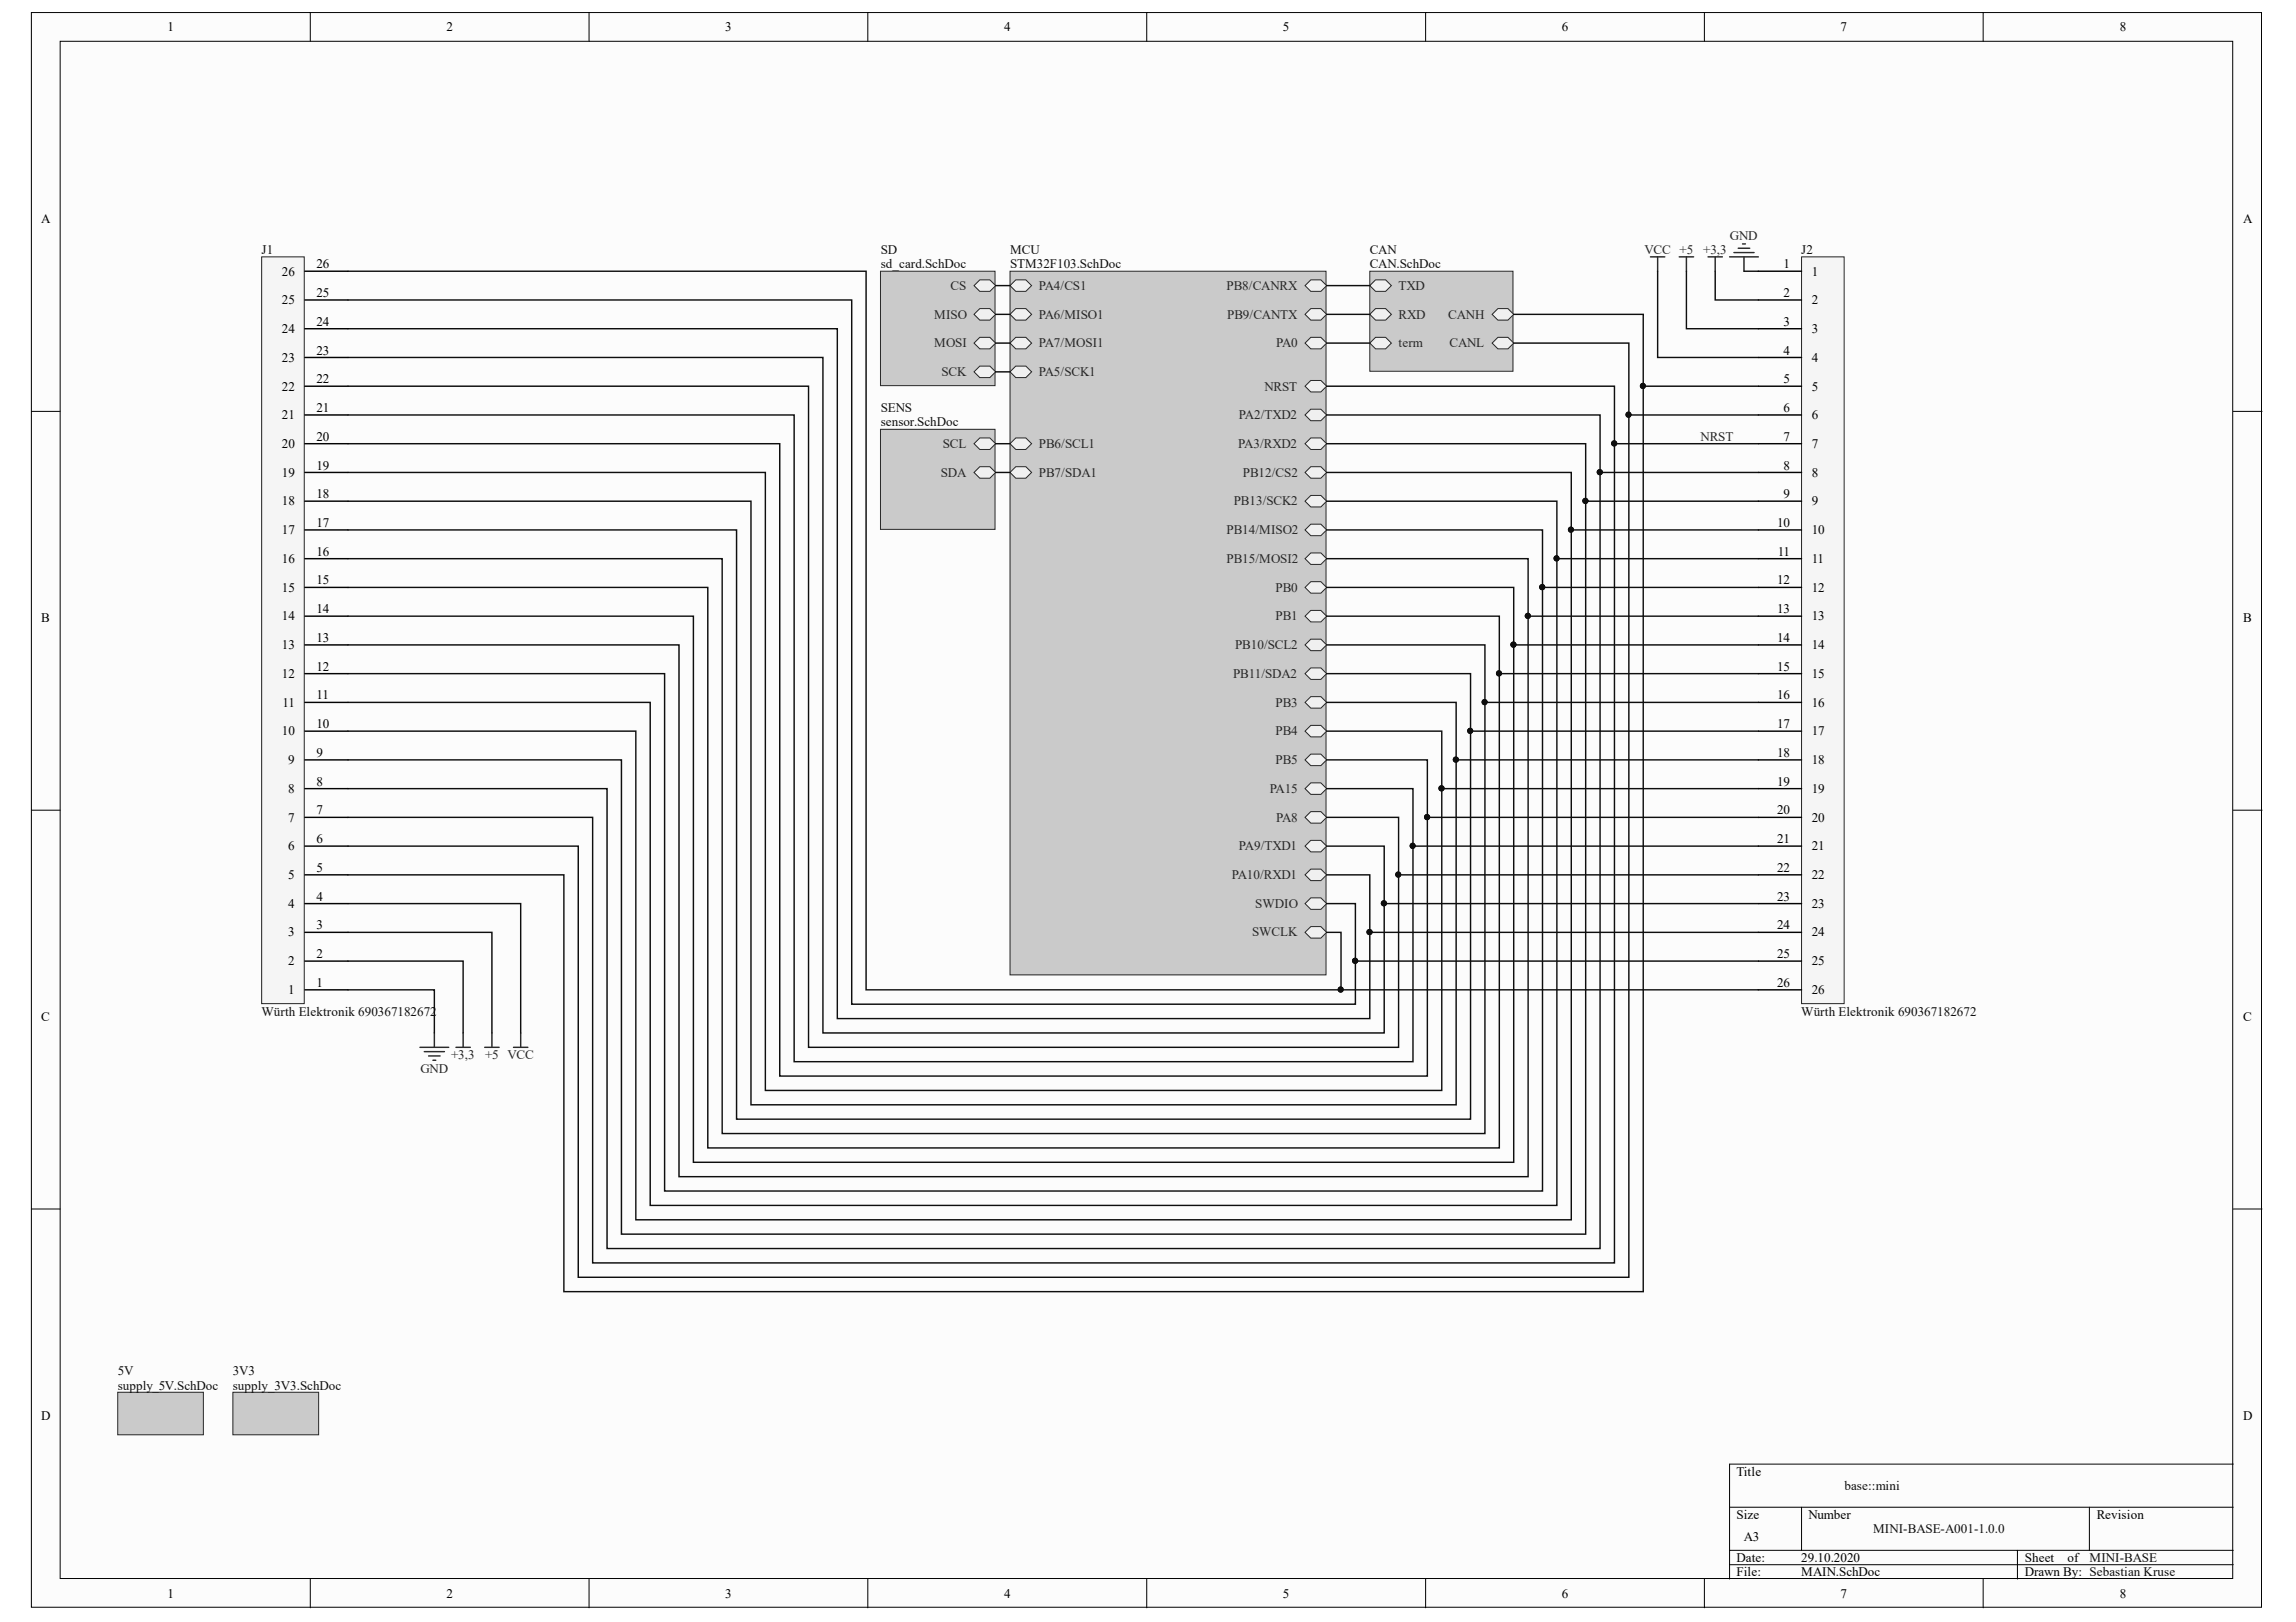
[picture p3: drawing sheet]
<svg xmlns="http://www.w3.org/2000/svg" width="297mm" height="210mm" viewBox="0 0 297 210" stroke-linecap="round" stroke-linejoin="round" font-family="sans-serif">
<defs><g id="words">
<g font-size="1.7">
<text x="21.7" y="4.1">1</text>
<text x="57.8" y="4.1">2</text>
<text x="93.8" y="4.1">3</text>
<text x="129.9" y="4.1">4</text>
<text x="166" y="4.1">5</text>
<text x="202.1" y="4.1">6</text>
<text x="238.1" y="4.1">7</text>
<text x="274.2" y="4.1">8</text>
<text x="5.3" y="28.9">A</text>
<text x="290.2" y="28.9">A</text>
<text x="36.5" y="35.7">26</text>
<text x="40.9" y="34.7">26</text>
<text x="230.7" y="34.7">1</text>
<text x="234.4" y="35.7">1</text>
<text x="36.5" y="39.4">25</text>
<text x="40.9" y="38.5">25</text>
<text x="230.7" y="38.5">2</text>
<text x="234.4" y="39.4">2</text>
<text x="36.5" y="46.8">23</text>
<text x="36.5" y="43.1">24</text>
<text x="40.9" y="45.9">23</text>
<text x="40.9" y="42.2">24</text>
<text x="230.7" y="42.2">3</text>
<text x="230.7" y="45.9">4</text>
<text x="234.4" y="43.1">3</text>
<text x="234.4" y="46.8">4</text>
<text x="36.5" y="50.5">22</text>
<text x="40.9" y="53.3">21</text>
<text x="40.9" y="49.6">22</text>
<text x="230.7" y="49.6">5</text>
<text x="230.7" y="53.3">6</text>
<text x="234.4" y="50.5">5</text>
<text x="36.5" y="58">20</text>
<text x="36.5" y="54.3">21</text>
<text x="40.9" y="57">20</text>
<text x="230.7" y="57">7</text>
<text x="234.4" y="54.3">6</text>
<text x="234.4" y="58">7</text>
<text x="36.5" y="65.4">18</text>
<text x="36.5" y="61.7">19</text>
<text x="40.9" y="64.5">18</text>
<text x="40.9" y="60.8">19</text>
<text x="230.7" y="60.8">8</text>
<text x="230.7" y="64.5">9</text>
<text x="234.4" y="61.7">8</text>
<text x="234.4" y="65.4">9</text>
<text x="36.5" y="69.1">17</text>
<text x="40.9" y="71.9">16</text>
<text x="40.9" y="68.2">17</text>
<text x="229.9" y="68.2">10</text>
<text x="230" y="71.9">11</text>
<text x="234.4" y="69.1">10</text>
<text x="36.5" y="76.6">15</text>
<text x="36.5" y="72.9">16</text>
<text x="40.9" y="75.6">15</text>
<text x="229.9" y="75.6">12</text>
<text x="234.4" y="72.9">11</text>
<text x="234.4" y="76.6">12</text>
<text x="5.3" y="80.5">B</text>
<text x="36.5" y="80.3">14</text>
<text x="40.9" y="83.1">13</text>
<text x="40.9" y="79.4">14</text>
<text x="229.9" y="79.4">13</text>
<text x="229.9" y="83.1">14</text>
<text x="234.4" y="80.3">13</text>
<text x="290.2" y="80.5">B</text>
<text x="36.5" y="87.7">12</text>
<text x="36.5" y="84">13</text>
<text x="40.9" y="86.8">12</text>
<text x="229.9" y="86.8">15</text>
<text x="234.4" y="84">14</text>
<text x="234.4" y="87.7">15</text>
<text x="36.5" y="95.2">10</text>
<text x="36.5" y="91.4">11</text>
<text x="40.9" y="94.2">10</text>
<text x="40.9" y="90.5">11</text>
<text x="229.9" y="90.5">16</text>
<text x="229.9" y="94.2">17</text>
<text x="234.4" y="91.4">16</text>
<text x="234.4" y="95.2">17</text>
<text x="37.3" y="98.9">9</text>
<text x="40.9" y="101.7">8</text>
<text x="40.9" y="98">9</text>
<text x="229.9" y="98">18</text>
<text x="229.9" y="101.7">19</text>
<text x="234.4" y="98.9">18</text>
<text x="37.3" y="106.3">7</text>
<text x="37.3" y="102.6">8</text>
<text x="40.9" y="105.4">7</text>
<text x="229.9" y="105.4">20</text>
<text x="234.4" y="102.6">19</text>
<text x="234.4" y="106.3">20</text>
<text x="37.3" y="113.8">5</text>
<text x="37.3" y="110">6</text>
<text x="40.9" y="112.8">5</text>
<text x="40.9" y="109.1">6</text>
<text x="229.9" y="109.1">21</text>
<text x="229.9" y="112.8">22</text>
<text x="234.4" y="110">21</text>
<text x="234.4" y="113.8">22</text>
<text x="37.3" y="117.5">4</text>
<text x="40.9" y="116.5">4</text>
<text x="229.9" y="116.5">23</text>
<text x="234.4" y="117.5">23</text>
<text x="37.3" y="124.9">2</text>
<text x="37.3" y="121.2">3</text>
<text x="40.9" y="124">2</text>
<text x="40.9" y="120.3">3</text>
<text x="229.9" y="120.3">24</text>
<text x="229.9" y="124">25</text>
<text x="234.4" y="121.2">24</text>
<text x="234.4" y="124.9">25</text>
<text x="37.3" y="128.6">1</text>
<text x="40.9" y="127.7">1</text>
<text x="229.9" y="127.7">26</text>
<text x="234.4" y="128.6">26</text>
<text x="5.3" y="132.2">C</text>
<text x="290.2" y="132.2">C</text>
<text x="5.3" y="183.7">D</text>
<text x="290.2" y="183.7">D</text>
<text x="224.7" y="191">Title</text>
<text x="224.7" y="196.6">Size</text>
<text x="234" y="196.6">Number</text>
<text x="271.3" y="196.6">Revision</text>
<text x="224.7" y="202.2">Date:</text>
<text x="225.6" y="199.4">A3</text>
<text x="233" y="202.2">29.10.2020</text>
<text x="262" y="202.2">Sheet</text>
<text x="267.5" y="202.2">of</text>
<text x="21.7" y="206.8">1</text>
<text x="57.8" y="206.8">2</text>
<text x="93.8" y="206.8">3</text>
<text x="129.9" y="206.8">4</text>
<text x="166" y="206.8">5</text>
<text x="202.1" y="206.8">6</text>
<text x="224.7" y="204">File:</text>
<text x="233" y="204">MAIN.SchDoc</text>
<text x="238.1" y="206.8">7</text>
<text x="262" y="204">Drawn By: Sebastian Kruse</text>
<text x="274.2" y="206.8">8</text>
</g>
<g font-size="1.7" fill="#0e0e0e">
<text x="33.8" y="32.9">J1</text>
<text x="113.9" y="32.9">SD</text>
<text x="113.9" y="34.7">sd_card.SchDoc</text>
<text x="130.7" y="32.9">MCU</text>
<text x="130.7" y="34.7">STM32F103.SchDoc</text>
<text x="177.2" y="32.9">CAN</text>
<text x="177.2" y="34.7">CAN.SchDoc</text>
<text x="233" y="32.9">J2</text>
<text x="113.9" y="53.3">SENS</text>
<text x="113.9" y="55.2">sensor.SchDoc</text>
<text x="33.8" y="131.4">Würth Elektronik 690367182672</text>
<text x="233" y="131.4">Würth Elektronik 690367182672</text>
<text x="15.2" y="178">5V</text>
<text x="15.2" y="179.8">supply_5V.SchDoc</text>
<text x="30.1" y="178">3V3</text>
<text x="30.1" y="179.8">supply_3V3.SchDoc</text>
<text x="238.6" y="192.9">base::mini</text>
<text x="242.3" y="198.4">MINI-BASE-A001-1.0.0</text>
<text x="270.3" y="202.2">MINI-BASE</text>
</g>
<g font-size="1.7" fill="#262626">
<text x="212.7" y="32.9">VCC +5</text>
<text x="220.3" y="32.9">+3,3</text>
<text x="223.8" y="31">GND</text>
<text x="120.9" y="41.2">MISO</text>
<text x="123" y="37.5">CS</text>
<text x="134.4" y="37.5">PA4/CS1</text>
<text x="134.4" y="41.2">PA6/MISO1</text>
<text x="158.7" y="37.5">PB8/CANRX</text>
<text x="158.8" y="41.2">PB9/CANTX</text>
<text x="180.9" y="37.5">TXD</text>
<text x="180.9" y="41.2">RXD</text>
<text x="187.4" y="41.2">CANH</text>
<text x="120.9" y="45">MOSI</text>
<text x="134.4" y="45">PA7/MOSI1</text>
<text x="165.1" y="45">PA0</text>
<text x="180.9" y="45">term</text>
<text x="187.5" y="45">CANL</text>
<text x="121.8" y="48.7">SCK</text>
<text x="134.4" y="48.7">PA5/SCK1</text>
<text x="163.6" y="50.5">NRST</text>
<text x="122" y="58">SCL</text>
<text x="134.4" y="58">PB6/SCL1</text>
<text x="160.2" y="58">PA3/RXD2</text>
<text x="160.3" y="54.3">PA2/TXD2</text>
<text x="220" y="57">NRST</text>
<text x="121.7" y="61.7">SDA</text>
<text x="134.4" y="61.7">PB7/SDA1</text>
<text x="159.6" y="65.4">PB13/SCK2</text>
<text x="160.8" y="61.7">PB12/CS2</text>
<text x="158.7" y="69.1">PB14/MISO2</text>
<text x="158.7" y="72.9">PB15/MOSI2</text>
<text x="165" y="76.6">PB0</text>
<text x="165" y="80.3">PB1</text>
<text x="159.5" y="87.7">PB11/SDA2</text>
<text x="159.8" y="84">PB10/SCL2</text>
<text x="165" y="91.4">PB3</text>
<text x="165" y="95.2">PB4</text>
<text x="165" y="98.9">PB5</text>
<text x="164.3" y="102.6">PA15</text>
<text x="165.1" y="106.3">PA8</text>
<text x="159.4" y="113.8">PA10/RXD1</text>
<text x="160.3" y="110">PA9/TXD1</text>
<text x="162.4" y="117.5">SWDIO</text>
<text x="162" y="121.2">SWCLK</text>
<text x="58.4" y="137">+3,3</text>
<text x="62.8" y="137">+5 VCC</text>
<text x="54.4" y="138.9">GND</text>
</g>
</g></defs>
<g fill="#fcfcfc" stroke="#000" stroke-width=".13">
<path d="M4.1 1.6h288.5v206.4h-288.5z"/>
<path d="M7.8 5.3h281.1v199h-281.1z"/>
</g>
<g fill="none" stroke="#000" stroke-width=".13">
<path d="M40.1 1.6v3.7M76.2 1.6v3.7M112.3 1.6v3.7M148.4 1.6v3.7M184.4 1.6v3.7M220.5 1.6v3.7M256.6 1.6v3.7M4.1 53.2h3.7M288.9 53.2h3.8M4.1 104.8h3.7M288.9 104.8h3.8M4.1 156.5h3.7"/>
<path d="M288.9 156.5h3.8M223.8 195.1h65.1M233.1 195.1v5.5M270.3 195.1v5.5M288.9 189.5h-65.1v14.8M40.1 204.3v3.8M76.2 204.3v3.8M112.3 204.3v3.8M148.4 204.3v3.8M184.4 204.3v3.8M220.5 204.3v3.8M223.8 200.6h65.1"/>
<path d="M223.8 202.5h65.1M256.6 204.3v3.8M261 200.6v3.7"/>
</g>
<path d="M130.7 35.1h40.9v91.1h-40.9z" fill="#cacaca" stroke="#262626" stroke-width=".13"/>
<g fill="#f0f0f0" stroke="#262626" stroke-width=".13">
<path d="M168.8 37l.8-.8h1.3l.7 .8-.7 .7h-1.3z" fill-rule="evenodd"/>
<path d="M168.8 40.7l.8-.8h1.3l.7 .8-.7 .7h-1.3z" fill-rule="evenodd"/>
<path d="M168.8 61.1l.8-.7h1.3l.7 .7-.7 .8h-1.3z" fill-rule="evenodd"/>
<path d="M130.7 37l.7-.8h1.3l.8 .8-.8 .7h-1.3z" fill-rule="evenodd"/>
<path d="M168.8 68.6l.8-.8h1.3l.7 .8-.7 .7h-1.3z" fill-rule="evenodd"/>
<path d="M130.7 40.7l.7-.8h1.3l.8 .8-.8 .7h-1.3z" fill-rule="evenodd"/>
<path d="M168.8 72.3l.8-.7h1.3l.7 .7-.7 .7h-1.3z" fill-rule="evenodd"/>
<path d="M130.7 44.4l.7-.7h1.3l.8 .7-.8 .7h-1.3z" fill-rule="evenodd"/>
<path d="M168.8 44.4l.8-.7h1.3l.7 .7-.7 .7h-1.3z" fill-rule="evenodd"/>
<path d="M168.8 53.7l.8-.7h1.3l.7 .7-.7 .7h-1.3z" fill-rule="evenodd"/>
<path d="M168.8 57.4l.8-.7h1.3l.7 .7-.7 .8h-1.3z" fill-rule="evenodd"/>
<path d="M168.8 105.8l.8-.8h1.3l.7 .8-.7 .7h-1.3z" fill-rule="evenodd"/>
<path d="M168.8 76l.8-.7h1.3l.7 .7-.7 .8h-1.3z" fill-rule="evenodd"/>
<path d="M168.8 79.7l.8-.7h1.3l.7 .7-.7 .8h-1.3z" fill-rule="evenodd"/>
<path d="M168.8 90.9l.8-.7h1.3l.7 .7-.7 .7h-1.3z" fill-rule="evenodd"/>
<path d="M168.8 94.6l.8-.7h1.3l.7 .7-.7 .8h-1.3z" fill-rule="evenodd"/>
<path d="M168.8 98.3l.8-.7h1.3l.7 .7-.7 .8h-1.3z" fill-rule="evenodd"/>
<path d="M168.8 102.1l.8-.8h1.3l.7 .8-.7 .7h-1.3z" fill-rule="evenodd"/>
<path d="M168.8 113.2l.8-.7h1.3l.7 .7-.7 .8h-1.3z" fill-rule="evenodd"/>
<path d="M168.8 64.9l.8-.8h1.3l.7 .8-.7 .7h-1.3z" fill-rule="evenodd"/>
<path d="M130.7 48.1l.7-.7h1.3l.8 .7-.8 .8h-1.3z" fill-rule="evenodd"/>
<path d="M130.7 57.4l.7-.7h1.3l.8 .7-.8 .8h-1.3z" fill-rule="evenodd"/>
<path d="M168.8 83.5l.8-.8h1.3l.7 .8-.7 .7h-1.3z" fill-rule="evenodd"/>
<path d="M130.7 61.1l.7-.7h1.3l.8 .7-.8 .8h-1.3z" fill-rule="evenodd"/>
<path d="M168.8 87.2l.8-.8h1.3l.7 .8-.7 .7h-1.3z" fill-rule="evenodd"/>
<path d="M168.8 120.7l.8-.8h1.3l.7 .8-.7 .7h-1.3z" fill-rule="evenodd"/>
<path d="M168.8 116.9l.8-.7h1.3l.7 .7-.7 .8h-1.3z" fill-rule="evenodd"/>
<path d="M168.8 109.5l.8-.7h1.3l.7 .7-.7 .7h-1.3z" fill-rule="evenodd"/>
<path d="M168.8 50l.8-.8h1.3l.7 .8-.7 .7h-1.3z" fill-rule="evenodd"/>
</g>
<g fill="#cacaca" stroke="#262626" stroke-width=".13">
<path d="M30.1 180.2h11.1v5.5h-11.1z"/>
<path d="M113.9 35.1h14.8v14.8h-14.8z"/>
</g>
<g fill="#f0f0f0" stroke="#262626" stroke-width=".13">
<path d="M126 37l.8-.8h1.3l.7 .8-.7 .7h-1.3z" fill-rule="evenodd"/>
<path d="M126 40.7l.8-.8h1.3l.7 .8-.7 .7h-1.3z" fill-rule="evenodd"/>
<path d="M126 44.4l.8-.7h1.3l.7 .7-.7 .7h-1.3z" fill-rule="evenodd"/>
<path d="M126 48.1l.8-.7h1.3l.7 .7-.7 .8h-1.3z" fill-rule="evenodd"/>
</g>
<path d="M113.9 55.6h14.8v12.9h-14.8z" fill="#cacaca" stroke="#262626" stroke-width=".13"/>
<g fill="#f0f0f0" stroke="#262626" stroke-width=".13">
<path d="M126 57.4l.8-.7h1.3l.7 .7-.7 .8h-1.3z" fill-rule="evenodd"/>
<path d="M126 61.1l.8-.7h1.3l.7 .7-.7 .8h-1.3z" fill-rule="evenodd"/>
</g>
<path d="M177.2 35.1h18.5v12.9h-18.5z" fill="#cacaca" stroke="#262626" stroke-width=".13"/>
<g fill="#f0f0f0" stroke="#262626" stroke-width=".13">
<path d="M177.2 37l.8-.8h1.3l.7 .8-.7 .7h-1.3z" fill-rule="evenodd"/>
<path d="M177.2 40.7l.8-.8h1.3l.7 .8-.7 .7h-1.3z" fill-rule="evenodd"/>
<path d="M177.2 44.4l.8-.7h1.3l.7 .7-.7 .7h-1.3z" fill-rule="evenodd"/>
<path d="M193 40.7l.8-.8h1.3l.7 .8-.7 .7h-1.3z" fill-rule="evenodd"/>
<path d="M193 44.4l.8-.7h1.3l.7 .7-.7 .7h-1.3z" fill-rule="evenodd"/>
</g>
<path d="M15.2 180.2h11.1v5.5h-11.1z" fill="#cacaca" stroke="#262626" stroke-width=".13"/>
<g fill="none" stroke="#0e0e0e" stroke-width=".19">
<path d="M45 35.1h67v93h61.5M45 38.8h65.2v91.2h65.2v-5.6M128.8 37h1.9M171.6 37h5.6M214.5 35.1v11.2h13M218.2 35.1v7.4h9.3M221.9 35.1v3.7h5.6M225.6 35.1h1.9M45 42.5h63.3v89.3h68.9v-11.1M45 46.3h61.5v87.4h72.6v-16.8M45 50h59.6v85.5h76.3v-22.3M45 53.7h57.7v83.7h80.1v-27.9"/>
<path d="M45 57.4h55.9v81.9h83.8v-33.5M128.8 40.7h1.9M128.8 44.4h1.9M128.8 48.1h1.9M128.8 57.4h1.9M171.6 50h37.3v7.4h18.6M171.6 53.7h35.4v7.4h20.5M171.6 57.4h33.5v7.5h22.4M171.6 40.7h5.6M171.6 44.4h5.6M195.8 40.7h16.8v9.3h14.9M195.8 44.4h14.9v9.3h16.8"/>
<path d="M208.9 57.4v106h-132.2v-57.6h-31.7M210.7 53.7v111.6h-135.9v-55.8h-29.8M212.6 50v117.2h-139.7v-54h-27.9M45 61.1h54v80h87.5v-39M45 64.9h52.2v78.1h91.2v-44.7M45 68.6h50.3v76.2h94.9v-50.2M45 72.3h48.4v74.4h98.7v-55.8M45 76h46.6v72.6h102.4v-61.4M45 79.7h44.7v70.7h106.1v-66.9M128.8 61.1h1.9M171.6 61.1h31.7v7.5h24.2M171.6 64.9h29.8v7.4h26.1"/>
<path d="M171.6 68.6h28v7.4h27.9M171.6 72.3h26.1v7.4h29.8M171.6 76h24.2v7.5h31.7M171.6 79.7h22.4v7.5h33.5M197.7 79.7v72.6h-109.9v-68.8h-42.8M199.6 76v78.1h-113.6v-66.9h-41M201.4 72.3v83.7h-117.3v-65.1h-39.1M203.3 68.6v89.3h-121v-63.3h-37.3M205.1 64.9v94.8h-124.7v-61.4h-35.4M207 61.1v100.5h-128.5v-59.5h-33.5M171.6 83.5h20.5v7.4h35.4M171.6 87.2h18.6v7.4h37.3"/>
<path d="M171.6 90.9h16.8v7.4h39.1M171.6 94.6h14.9v7.5h41M171.6 98.3h13.1v7.5h42.8M45 116.9h22.4v16.8M171.6 102.1h11.2v7.4h44.7M171.6 105.8h9.3v7.4h46.6M171.6 109.5h7.5v7.4h48.4M171.6 113.2h5.6v7.5h50.3M171.6 116.9h3.8v7.5h52.1M45 128.1h11.2v5.6M45 124.4h14.9v9.3M45 120.7h18.6v13"/>
<path d="M171.6 120.7h1.9v7.4h54"/>
</g>
<g fill="none" stroke="#262626" stroke-width=".19">
<path d="M213.5 33.2h1.9M214.5 33.2v1.9M217.2 33.2h1.9M218.2 33.2v1.9M221 33.2h1.8M221.9 33.2v1.9M223.8 33.2h3.7M224.3 32.7h2.6M224.9 32.1h1.5M225.4 31.6h.4M225.6 33.2v1.9M54.3 135.5h3.8"/>
<path d="M54.9 136.1h2.6M55.4 136.7h1.5M56 137.2h.4M56.2 133.7v1.8M59 135.5h1.8M59.9 133.7v1.8M62.7 135.5h1.9M63.6 133.7v1.8M66.4 135.5h1.9M67.4 133.7v1.8"/>
</g>
<g fill="#0e0e0e" stroke="#0e0e0e" stroke-width=".13">
<circle cx="212.5" cy="49.9" r=".33"/>
<circle cx="210.7" cy="53.7" r=".33"/>
<circle cx="208.8" cy="57.4" r=".33"/>
<circle cx="207" cy="61.1" r=".34"/>
<circle cx="205.1" cy="64.8" r=".33"/>
<circle cx="203.2" cy="68.5" r=".33"/>
<circle cx="201.4" cy="72.3" r=".33"/>
<circle cx="199.5" cy="76" r=".33"/>
<circle cx="197.7" cy="79.7" r=".33"/>
<circle cx="195.8" cy="83.4" r=".34"/>
<circle cx="193.9" cy="87.1" r=".33"/>
<circle cx="192.1" cy="90.9" r=".33"/>
<circle cx="190.2" cy="94.6" r=".33"/>
<circle cx="188.3" cy="98.3" r=".34"/>
<circle cx="186.5" cy="102" r=".33"/>
<circle cx="184.6" cy="105.7" r=".33"/>
<circle cx="182.7" cy="109.5" r=".33"/>
<circle cx="180.9" cy="113.2" r=".33"/>
<circle cx="179" cy="116.9" r=".33"/>
<circle cx="177.2" cy="120.6" r=".34"/>
<circle cx="175.3" cy="124.3" r=".33"/>
<circle cx="173.4" cy="128.1" r=".33"/>
</g>
<path d="M233.1 33.2h5.5v96.7h-5.5z" fill="#f5f5f5" stroke="#262626" stroke-width=".13"/>
<g fill="none" stroke="#000" stroke-width=".19">
<path d="M227.5 35.1h5.6M227.5 38.8h5.6M227.5 42.5h5.6M227.5 46.3h5.6M227.5 50h5.6M227.5 53.7h5.6M227.5 57.4h5.6M227.5 61.1h5.6M227.5 64.9h5.6M227.5 68.6h5.6M227.5 72.3h5.6M227.5 76h5.6"/>
<path d="M227.5 79.7h5.6M227.5 83.5h5.6M227.5 87.2h5.6M227.5 90.9h5.6M227.5 94.6h5.6M227.5 98.3h5.6M227.5 102.1h5.6M227.5 105.8h5.6M227.5 109.5h5.6M227.5 113.2h5.6M227.5 116.9h5.6M227.5 120.7h5.6"/>
<path d="M227.5 124.4h5.6M227.5 128.1h5.6"/>
</g>
<path d="M33.9 33.2h5.5v96.7h-5.5z" fill="#f5f5f5" stroke="#262626" stroke-width=".13"/>
<g fill="none" stroke="#000" stroke-width=".19">
<path d="M39.4 38.8h5.6M39.4 35.1h5.6M39.4 57.4h5.6M39.4 53.7h5.6M39.4 50h5.6M39.4 46.3h5.6M39.4 42.5h5.6M39.4 79.7h5.6M39.4 76h5.6M39.4 72.3h5.6M39.4 68.6h5.6M39.4 64.9h5.6"/>
<path d="M39.4 61.1h5.6M39.4 98.3h5.6M39.4 94.6h5.6M39.4 90.9h5.6M39.4 87.2h5.6M39.4 83.5h5.6M39.4 116.9h5.6M39.4 113.2h5.6M39.4 109.5h5.6M39.4 105.8h5.6M39.4 102.1h5.6M39.4 128.1h5.6"/>
<path d="M39.4 124.4h5.6M39.4 120.7h5.6"/>
</g>
<use href="#words"/>
</svg>
